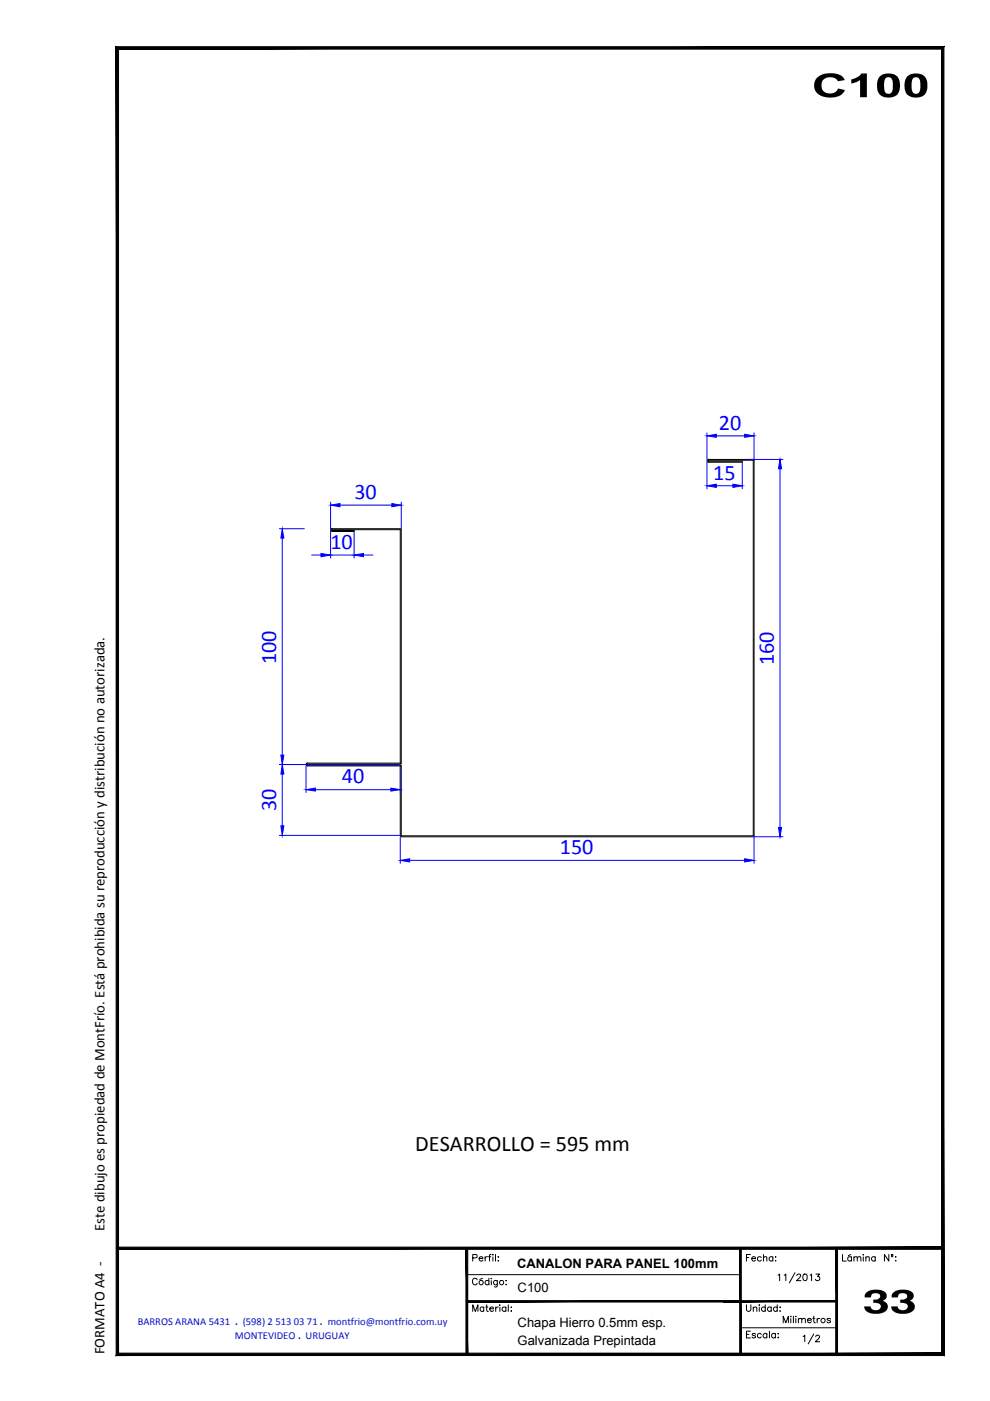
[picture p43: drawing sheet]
<svg xmlns="http://www.w3.org/2000/svg" width="210mm" height="297mm" viewBox="0 0 210 297" stroke-linecap="round" stroke-linejoin="round" font-family="sans-serif">
<defs><g id="words">
<g font-size="4.7" fill="#00f">
<text x="152.4" y="91.1">20</text>
<text x="151.2" y="101.7">15</text>
<text x="75.1" y="105.8">30</text>
<text x="70" y="116.4">10</text>
<text x="58.6" y="140.8" transform="rotate(-90 58.6 140.8)">100</text>
<text x="164.1" y="141.1" transform="rotate(-90 164.1 141.1)">160</text>
<text x="72.5" y="166.1">40</text>
<text x="58.6" y="172" transform="rotate(-90 58.6 172)">30</text>
<text x="118.7" y="181.1">150</text>
</g>
<text font-size="4.7" x="88" y="244.1">DESARROLLO = 595 mm</text>
<g font-size="3.1">
<text x="22.1" y="261" transform="rotate(-90 22.1 261)">Este dibujo es propiedad de MontFrío. Está prohibida su reproducción y distribución no autorizada.</text>
<text x="22.1" y="287.1" transform="rotate(-90 22.1 287.1)">FORMATO A4 -</text>
</g>
<g font-size="2.8">
<text x="109.6" y="268.9">CANALON PARA PANEL 100mm</text>
<text x="109.8" y="273.9">C100</text>
<text x="109.8" y="281.3">Chapa Hierro 0.5mm esp.</text>
<text x="109.8" y="285.1">Galvanizada Prepintada</text>
</g>
<g font-size="2.2" fill="#0012ba">
<text x="29.2" y="281">BARROS ARANA 5431 . (598) 2 513 03 71 . montfrio@montfrio.com.uy</text>
<text x="49.8" y="283.8">MONTEVIDEO . URUGUAY</text>
</g>
</g></defs>
<g fill="none" stroke="#000" stroke-width=".21">
<path d="M150.2 97.6h9.5v79.6h-74.6v-14.8M150.2 97.4h9.5M150.2 97.8h7.2v.2h-7.2M150.2 97.4a.32 .32 0 0 0-.3 .3 .32 .32 0 0 0 .3 .3M150.2 97.6v.2M159.7 97.4l.2 .2M159.9 97.6v79.6M70.4 112.3h14.5v49.5h-19.7a.32 .32 0 0 0-.3 .3 .32 .32 0 0 0 .3 .3h19.7v14.8M70.4 112.1h14.5l.2 .2M70.4 112.1a.32 .32 0 0 0-.3 .3 .32 .32 0 0 0 .3 .3h4.7v-.2h-4.7v-.2M85.1 112.3v49.5l-.2 .2-19.8 .1 19.8 .1 .2 .2M84.9 177.2l.2 .2"/>
<path d="M85.1 177.4h74.6M159.9 177.2l-.2 .2M99 270.3h58M100.2 278v-1.4l.6 1.4 .5-1.4v1.4M100.2 266.7l.9-.1v-.5l-.9-.1v1.4M101.2 271.4a.5 .5 0 0 0-.6-.4 .5 .5 0 0 0-.4 .5v.4a.5 .5 0 0 0 .4 .5 .5 .5 0 0 0 .6-.3M101.6 266.8h.8a.46 .46 0 0 0-.5-.3 .46 .46 0 0 0-.4 .4 .46 .46 0 0 0 .4 .5l.5-.2M102.3 271l-.6 .3M102.6 277.3a.43 .43 0 0 0-.7-.1 .43 .43 0 0 0 0 .7 .43 .43 0 0 0 .7-.1M102.6 277.1v.9M102.9 266.4v1M103 277.1h.4"/>
<path d="M103.2 276.6v1.4h.3M103.4 266.4l-.5 .2v.2M103.6 266.4h.4M103.7 271.7a.45 .45 0 0 0-.7-.1 .45 .45 0 0 0 0 .7 .45 .45 0 0 0 .7-.1M103.7 271v1.4M103.8 277.5h.8a.42 .42 0 0 0-.6-.3 .42 .42 0 0 0-.1 .6l.3 .2 .4-.2M104.1 266h-.3v1.4M104.2 271v.1zM104.2 271.5v.9M104.5 266v.1zM104.5 266.5v.9M105.1 266v1.4"/>
<path d="M105.1 277.1v.9M105.4 271.5v1.3l-.2 .1-.4-.1M105.4 271.7a.45 .45 0 0 0-.6-.1 .45 .45 0 0 0 0 .7 .45 .45 0 0 0 .6-.1M105.6 266.5h.1zM105.6 267.3h.1zM105.6 277.1a.43 .43 0 0 0-.5 .4M105.9 276.7h.1zM106 277.2v.8M107.3 277.3a.45 .45 0 0 0-.7-.1 .45 .45 0 0 0 0 .7 .45 .45 0 0 0 .7-.1M107.3 271.5h.1zM107.3 272.3h.1zM107.3 277.1v.9"/>
<path d="M107.8 276.6v1.4M108.3 277.2h.1zM108.3 278h.1zM158.3 276.6v1.2l.4 .2h.3l.2-.4v-1M158.3 266.6h.5M159.1 266h-.8v1.4M159.4 266.8h.8a.42 .42 0 0 0-.6-.3 .42 .42 0 0 0-.1 .7l.2 .2 .5-.2M159.7 277.4l.3-.3 .4 .1 .1 .8M159.7 277.1v.9M161 276.6v.2zM161 277.2v.8M161.4 266.6a.45 .45 0 0 0-.7 0 .45 .45 0 0 0 0 .6 .45 .45 0 0 0 .7 0"/>
<path d="M161.9 266.7l.3-.3 .3 .1 .1 .9M161.9 266v1.4M162.2 277.3a.45 .45 0 0 0-.6-.1 .45 .45 0 0 0 0 .7 .45 .45 0 0 0 .6-.1M162.2 276.6v1.4M163.5 277.3a.45 .45 0 0 0-.6-.1 .45 .45 0 0 0 0 .7 .45 .45 0 0 0 .6-.1M163.5 277.1v.9M163.9 266.6a.45 .45 0 0 0-.7 0 .45 .45 0 0 0 0 .6 .45 .45 0 0 0 .7 0M163.9 266.4v1M164.4 266.5h.1zM164.5 267.3v.1zM164.8 277.3a.45 .45 0 0 0-.7-.1 .45 .45 0 0 0 0 .7 .45 .45 0 0 0 .7-.1M164.8 276.6v1.4"/>
<path d="M165 270.4l.3-.3v1.4M165.3 277.2h.2zM165.3 278h.2zM166.3 270.4l.3-.3v1.4M167.7 279.1v.1zM167.7 279.6v.9M168.2 279.1v1.4M168.6 269.8l-1.2 2.2M168.7 279.1v.1zM168.7 279.6v.9M168.9 270.4l.2-.2 .4-.1 .2 .4-.8 1h.9M169.3 279.8l.3-.3 .4 .1v.9"/>
<path d="M169.3 279.5v1M170 279.8l.3-.3 .4 .1 .1 .9M170.4 270.2l.4-.1a.77 .77 0 0 1 .3 .8 .77 .77 0 0 1-.5 .6 .89 .89 0 0 1-.2-1.3zM171.2 279.9h.8a.45 .45 0 0 0-.7-.3 .45 .45 0 0 0 .1 .8l.3 .1 .3-.3M171.8 270.4l.3-.3v1.4M172.3 279.5h.5M172.5 279.1v1.1l.4 .3M173 270.1h.8l-.5 .5a.47 .47 0 0 1 .5 .5 .47 .47 0 0 1-.4 .5 .47 .47 0 0 1-.5-.4M173.3 279.5v1M173.8 279.5a.43 .43 0 0 0-.5 .4M176.1 279.7l-.3-.2-.4 .1v.2l.6 .2 .1 .2-.3 .3-.5-.3M178.6 266v1.4h.8"/>
<path d="M180.4 266l-.5 .2M180.5 266.6a.45 .45 0 0 0-.6 0 .45 .45 0 0 0 0 .6 .45 .45 0 0 0 .6 0M180.5 266.4v1M181 266.7l.4-.3 .3 .1 .1 .9M181 266.4v1M181.8 266.7l.3-.3 .3 .1 .1 .9M183 266v.1zM183 266.5v.9M183.6 266.7l.3-.3 .4 .1v.9M183.6 266.4v1M185.6 266.6a.45 .45 0 0 0-.7 0 .45 .45 0 0 0 0 .6 .45 .45 0 0 0 .7 0M185.6 266.4v1"/>
<path d="M188.5 266v1.4l-1-1.4v1.4M189 266.4h.3M189.9 266.5h.1zM189.9 267.3h.1zM157 281.5h20.4M158.3 282.9h.5M159.1 282.2h-.8v1.5h.8M160.2 282.9a.4 .4 0 0 0-.4-.2 .4 .4 0 0 0-.3 .2l.6 .4 .1 .2a.4 .4 0 0 1-.4 .2 .4 .4 0 0 1-.3-.2M161.4 282.9a.45 .45 0 0 0-.7 0 .45 .45 0 0 0 0 .6 .45 .45 0 0 0 .7 0M162.6 282.9a.45 .45 0 0 0-.7 0 .45 .45 0 0 0 0 .6 .45 .45 0 0 0 .7 0M162.6 282.7v1M163.1 282.2v1.5"/>
<path d="M164.4 282.9a.45 .45 0 0 0-.7 0 .45 .45 0 0 0 0 .6 .45 .45 0 0 0 .7 0M164.4 282.7v1M164.9 282.8h.1zM164.9 283.6h.1zM166.1 280.5v-1.4l.5 1.4 .6-1.4v1.4M170.3 283.4l.3-.3v1.4M172.5 282.8l-1.1 2.1M173 283.4l.2-.3h.3l.3 .4-.9 1h.9"/>
<circle cx="102" cy="271.9" r=".46"/>
<circle cx="106.3" cy="271.9" r=".45"/>
<circle cx="174.5" cy="280" r=".45"/>
<circle cx="189.2" cy="266.2" r=".18"/>
</g>
<g fill="none" stroke="#00f" stroke-width=".21">
<path d="M149.9 91.8v5.6M149.9 98v5.6M151.9 92.4h6M157.4 98.1v5.5M158.7 97.4h7.3M159.9 91.8v5.6M165.4 99.4v76M59.3 112.1h5.2M59.8 114.1v46M66.1 117.7h2M70.1 106.5v5.6M70.1 112.7v5.6"/>
<path d="M70.1 117.7h5M72.1 107.1h11M75.1 112.8v5.5M77.1 117.7h2M85.1 106.5v5.6M151.9 103h3.5M59.3 162.1h25.3M59.3 177.1h25.5M59.8 164.1v11M64.9 162.4v5.6M66.9 167.4h16M84.9 162.7v5.3"/>
<path d="M84.9 177.5v5.5M159.8 177.4h6.2M159.9 177.5v5.5M86.9 182.4h71"/>
</g>
<g fill="#00f" stroke="#00f" stroke-width=".21">
<path d="M59.5 160.1h.7l-.4 2z"/>
<path d="M59.8 112.1l.4 2h-.7z"/>
<path d="M59.8 162.1l.4 2h-.7z"/>
<path d="M59.5 175.1h.7l-.4 2z"/>
<path d="M64.9 167.4l2-.3v.6z"/>
<path d="M82.9 167.1l2 .3-2 .3z"/>
<path d="M68.1 117.3l2 .4-2 .3z"/>
<path d="M75.1 117.7l2-.4v.7z"/>
<path d="M70.1 107.1l2-.3v.6z"/>
<path d="M83.1 106.8l2 .3-2 .3z"/>
<path d="M84.9 182.4l2-.3v.7z"/>
<path d="M157.9 182.1l2 .3-2 .4z"/>
<path d="M149.9 92.4l2-.3v.6z"/>
<path d="M157.9 92.1l2 .3-2 .3z"/>
<path d="M149.9 103l2-.3v.6z"/>
<path d="M155.4 102.7l2 .3-2 .3z"/>
<path d="M165.4 97.4l.3 2h-.7z"/>
<path d="M165 175.4h.7l-.3 2z"/>
</g>
<g fill="#000">
<path d="M173.1 16.6l.7-.6 1.1-.4 1.9-.1 1.5 .5 .8 1-1.5 .2a1.86 1.86 0 0 0-2.5-.7 1.86 1.86 0 0 0-.7 2.6l.5 .5a1.86 1.86 0 0 0 2.8-.8l1.4 .3-.6 .9-.7 .4-1.6 .3-1.9-.3-1-.6-.6-.9-.1-1.2zM180.5 16.8l1.5-.5 .7-.7h1.1v5h-1.4v-3.6l-1 .5-.9 .2zM183.8 273.9l1.4-.5 1.3 .1 .9 .3a1.11 1.11 0 0 1 .6 1 1.11 1.11 0 0 1-.8 1l.7 .4a1.33 1.33 0 0 1 .2 1.4 1.33 1.33 0 0 1-1.3 .8l-.5 .2-1.7-.1-.5-.2-.8-.7-.1-.6h1.4a1.08 1.08 0 0 0 1.8 .6 .74 .74 0 0 0 .3-.9 .74 .74 0 0 0-.9-.4l-.6-.1v-.7a1.05 1.05 0 0 0 1.4-.8 1.17 1.17 0 0 0-1.9-.1l-.1 .5h-1.3v-.5zM189.3 274.1l.6-.4 1.1-.3 1.3 .1 .9 .4a1.08 1.08 0 0 1 .5 1 1.08 1.08 0 0 1-.8 .9l.7 .4a1.33 1.33 0 0 1 .2 1.4 1.33 1.33 0 0 1-1.2 .8l-.6 .2-1.6-.1-1.1-.6-.3-.4v-.5h1.4a1.08 1.08 0 0 0 1.1 .8 1.08 1.08 0 0 0 1-1l-.1-.1a1.62 1.62 0 0 0-1.5-.5v-.7a1.05 1.05 0 0 0 1.4-.8 1.17 1.17 0 0 0-1.9-.1v.5h-1.4v-.4z"/>
<path d="M186.6 16.1l.8-.4 1.3-.1 1 .2 .6 .5 .4 .9 .1 1.3-.2 .9-.6 .8-.7 .4-1 .1-1-.2-.8-.5-.5-.8v-1.6l.2-.9zM187.7 16.6l-.3 1.1 .1 1.3a.9 .9 0 0 0 1.1 .9 .9 .9 0 0 0 .7-1.1v-1.6a.87 .87 0 0 0-.6-.8 .87 .87 0 0 0-1 .2z"/>
<path d="M192.4 16.1l.8-.4 1.3-.1 1 .2 .6 .5 .5 1v1.4l-.2 .8-.5 .7-.8 .4-1 .1-.9-.2-.9-.5-.4-.8-.1-1.3 .1-1zM193.6 16.6l-.3 .9 .1 1.6a.89 .89 0 0 0 1 .8 .89 .89 0 0 0 .7-1.1v-1.6a.88 .88 0 0 0-1.5-.6z"/>
</g>
<g fill="#000" stroke="#000" stroke-width=".21">
<path d="M24.6 9.9l.5 .5 175-.5zM25.1 10.4l175-.5-.5 .5zM200.1 9.9l-.5 .5 .5 277zM199.6 10.4l.5 277-.5-.5zM24.6 287.4h175.5l-.5-.5zM24.6 287.4l.5-.5h174.5zM24.6 9.9v277.5l.5-.5zM24.6 9.9l.5 .5v276.5z"/>
<path d="M98.8 264.7l.4 22.4v-22.4zM98.8 264.7l.4 22.4h-.4z"/>
<path d="M99 276.1h58v-.3zM99 275.8h58l-58 .3z"/>
<path d="M156.8 264.7l.4 22.4v-22.4zM156.8 264.7l.4 22.4h-.4z"/>
<path d="M153.4 276.1h24v-.3zM153.4 275.8h24l-24 .3z"/>
<path d="M177.2 264.7l.4 22.4v-22.4zM177.2 264.7l.4 22.4h-.4z"/>
<path d="M24.9 264.9h175v-.5zM24.9 264.4h175l-175 .5z"/>
</g>
<use href="#words"/>
</svg>
